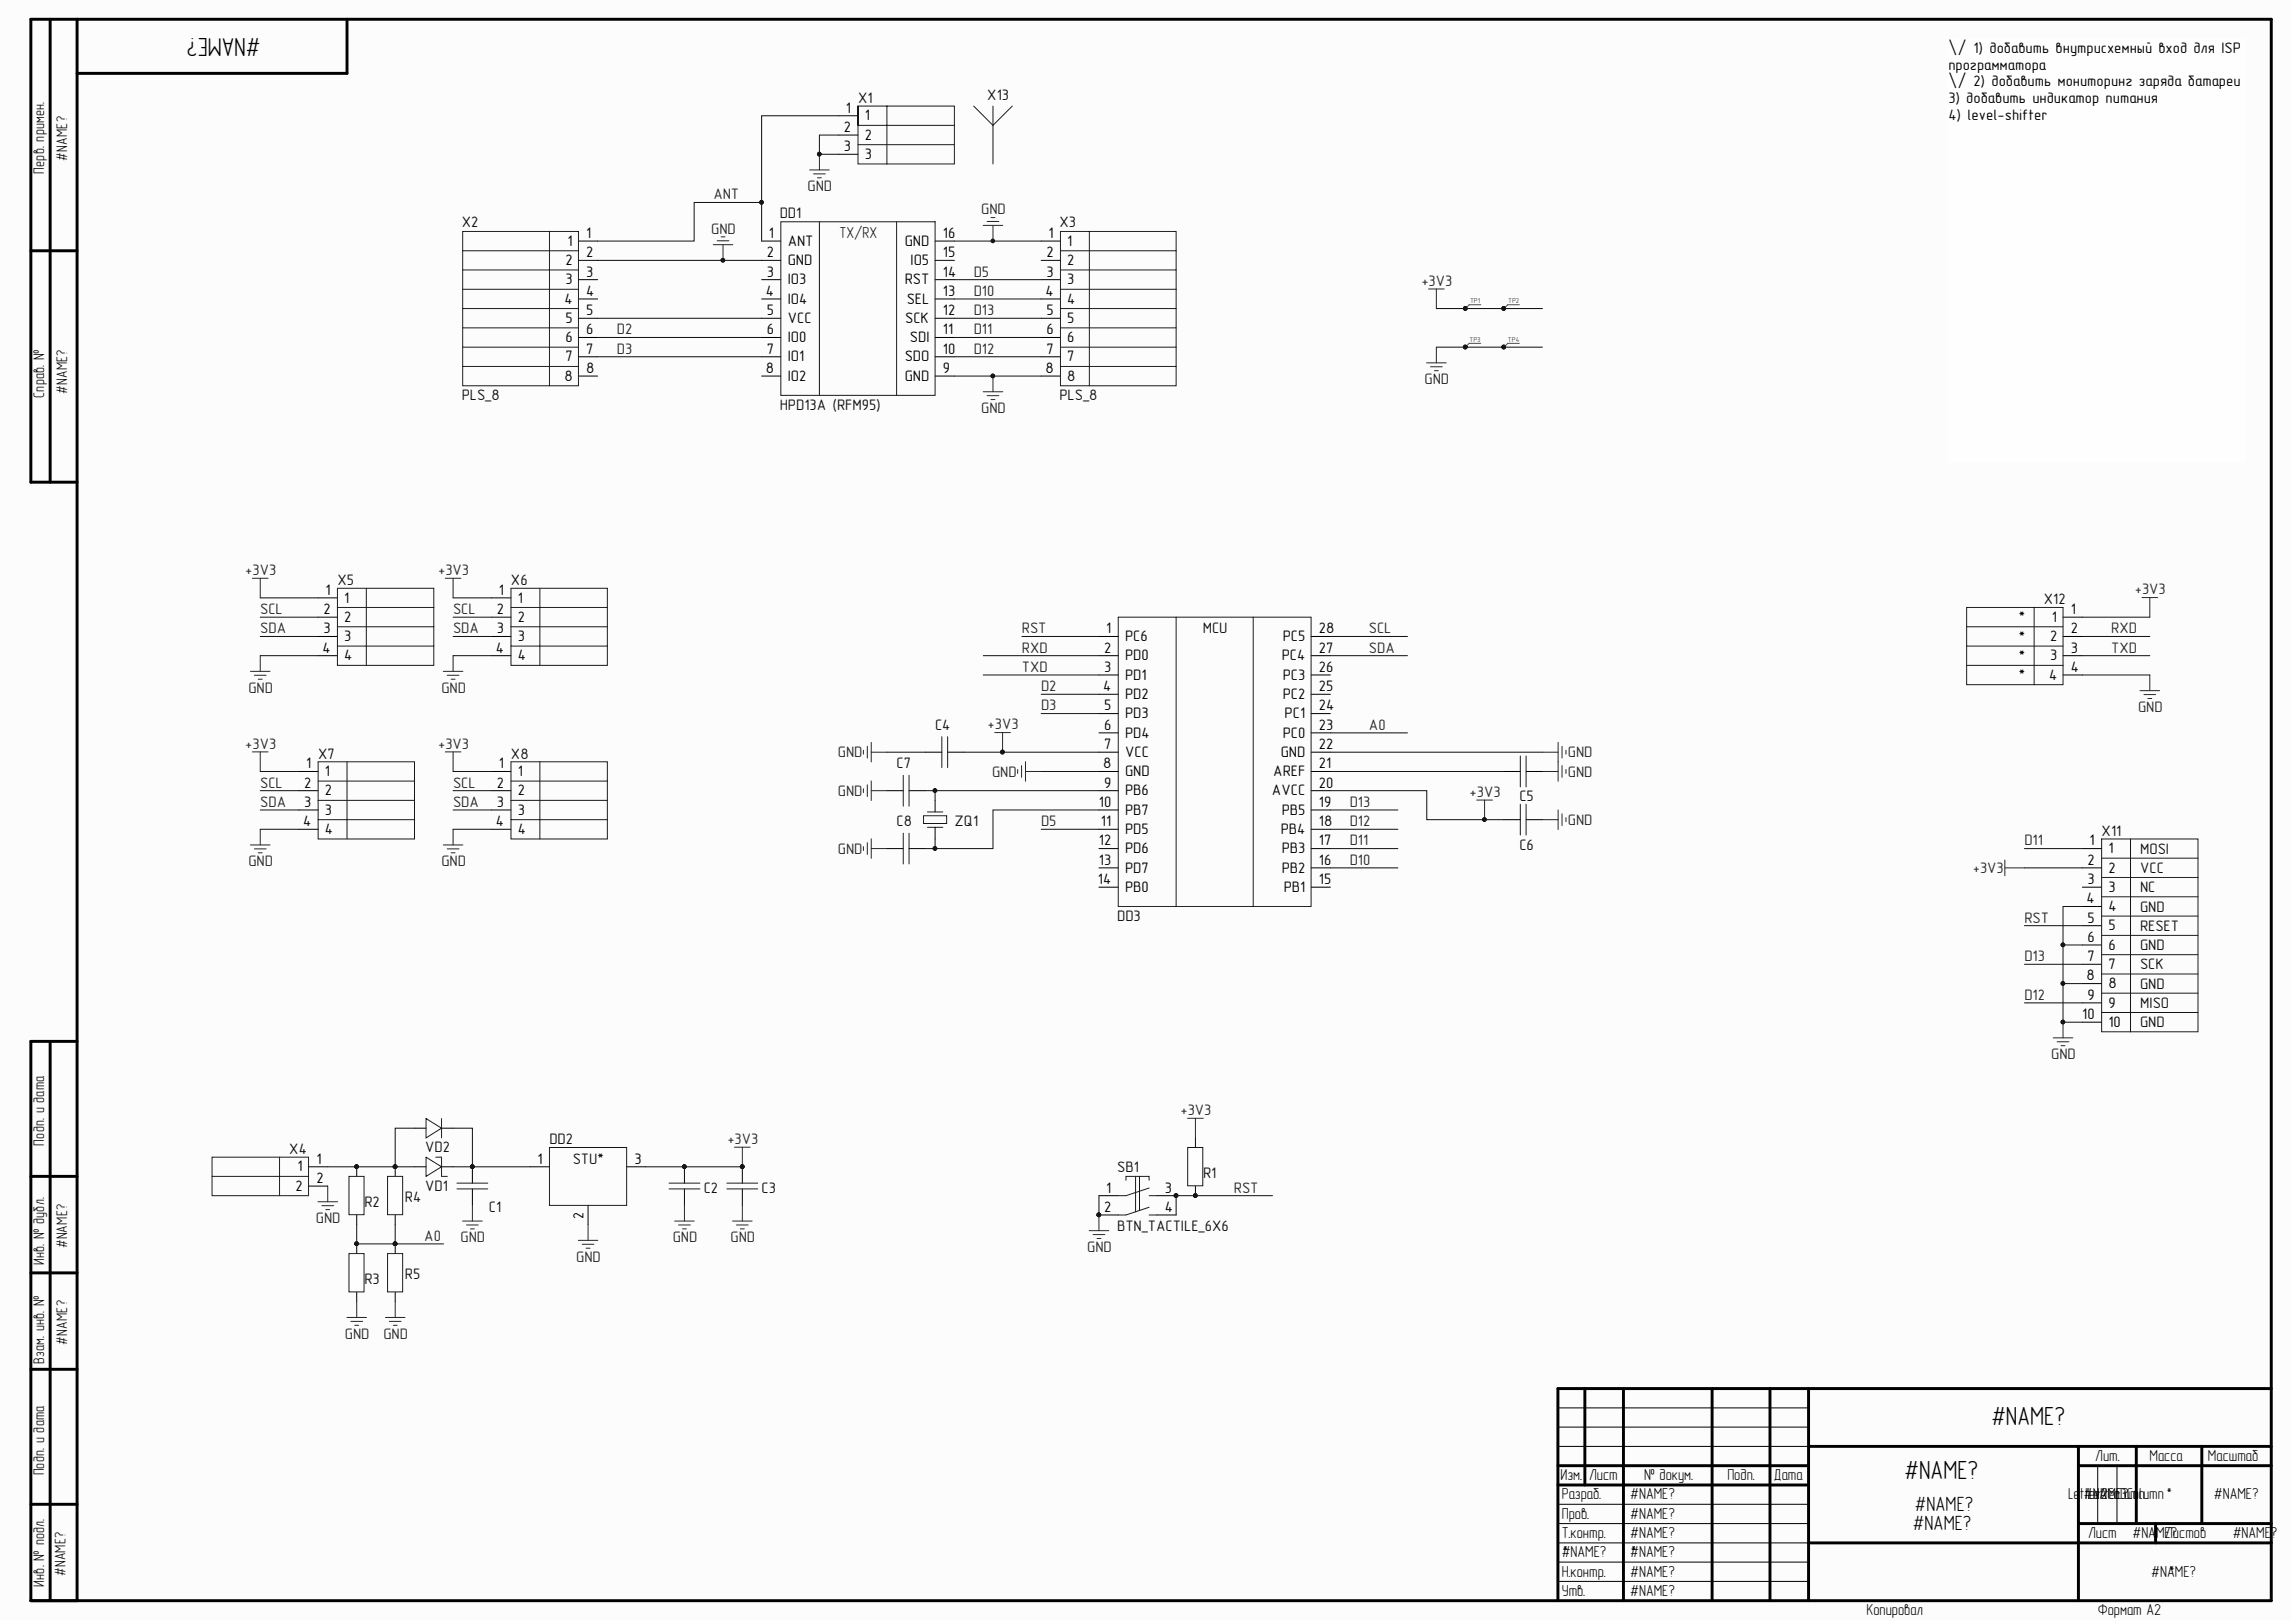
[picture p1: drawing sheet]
<svg xmlns="http://www.w3.org/2000/svg" width="594mm" height="420mm" viewBox="0 0 594 420" stroke-linecap="round" stroke-linejoin="round" font-family="sans-serif">
<defs><g id="words">
<g font-size="6.8">
<text x="67.5" y="9.9" transform="rotate(-180 67.5 9.9)">#NAME?</text>
<text x="515.4" y="369">#NAME?</text>
<text x="492.9" y="383">#NAME?</text>
</g>
<g font-size="5.3">
<text x="495.6" y="391.1">#NAME?</text>
<text x="495.1" y="396.1">#NAME?</text>
</g>
<text font-size="4.1" fill="#0e0e0e" x="217.2" y="61.5">TX/RX</text>
<g font-size="4.1">
<text x="403.9" y="383.2">Изм.</text>
<text x="411.3" y="383.2">Лист</text>
<text x="425.6" y="383.2">№ докум.</text>
<text x="447.1" y="383.2">Подп.</text>
<text x="459.1" y="383.2">Дата</text>
<text x="542.3" y="378.2">Лит.</text>
<text x="556.3" y="378.2">Масса</text>
<text x="571.5" y="378.2">Масштаб</text>
<text x="404.2" y="388.2">Разраб.</text>
<text x="421.9" y="388.2">#NAME?</text>
<text x="535.3" y="388.2">Letter2Column</text>
<text x="539.3" y="388.2">#NAME?</text>
<text x="540.4" y="388.2">Letter3Column*</text>
<text x="573" y="388.2">#NAME?</text>
<text x="404.2" y="393.2">Пров.</text>
<text x="421.9" y="393.2">#NAME?</text>
<text x="404.2" y="398.2">Т.контр.</text>
<text x="421.9" y="398.2">#NAME?</text>
<text x="540.4" y="398.2">Лист</text>
<text x="551.9" y="398.2">#NAME?</text>
<text x="560.4" y="398.2">Листов</text>
<text x="577.9" y="398.2">#NAME?</text>
<text x="404.2" y="403.2">*</text>
<text x="404.2" y="403.2">#NAME?</text>
<text x="421.9" y="403.2">*</text>
<text x="421.9" y="403.2">#NAME?</text>
<text x="404.2" y="413.2">Утв.</text>
<text x="404.2" y="408.2">Н.контр.</text>
<text x="421.9" y="408.2">#NAME?</text>
<text x="421.9" y="413.2">#NAME?</text>
<text x="556.8" y="408.2">#NAME?</text>
<text x="561.3" y="408.2">*</text>
<text x="483" y="418.2">Копировал</text>
<text x="542.9" y="418.2">Формат А2</text>
</g>
<g font-size="4">
<text x="17.4" y="41.6" transform="rotate(-90 17.4 41.6)">#NAME?</text>
<text x="11.4" y="44.9" transform="rotate(-90 11.4 44.9)">Перв. примен.</text>
<text x="17.4" y="102" transform="rotate(-90 17.4 102)">#NAME?</text>
<text x="11.4" y="103" transform="rotate(-90 11.4 103)">Справ. №</text>
<text x="11.4" y="296.6" transform="rotate(-90 11.4 296.6)">Подп. и дата</text>
<text x="17.4" y="323.2" transform="rotate(-90 17.4 323.2)">#NAME?</text>
<text x="11.4" y="327.5" transform="rotate(-90 11.4 327.5)">Инв. № дубл.</text>
<text x="11.4" y="353" transform="rotate(-90 11.4 353)">Взам. инв. №</text>
<text x="17.4" y="348.1" transform="rotate(-90 17.4 348.1)">#NAME?</text>
<text x="11.4" y="381.9" transform="rotate(-90 11.4 381.9)">Подп. и дата</text>
<text x="11.4" y="410.7" transform="rotate(-90 11.4 410.7)">Инв. № подл.</text>
<text x="16.9" y="408" transform="rotate(-90 16.9 408)">#NAME?</text>
</g>
<g font-size="3.9">
<text x="504.3" y="13.7">\/ 1) добавить внутрисхемный вход для ISP</text>
<text x="504.3" y="18">программатора</text>
<text x="504.3" y="22.4">\/ 2) добавить мониторинг заряда батареи</text>
<text x="218.9" y="29.2">1</text>
<text x="504.3" y="26.7">3) добавить индикатор питания</text>
<text x="218.4" y="34.1">2</text>
<text x="223.8" y="31.2">1</text>
<text x="504.3" y="31">4) level-shifter</text>
<text x="218.4" y="39.1">3</text>
<text x="223.8" y="36.2">2</text>
<text x="223.8" y="41.1">3</text>
<text x="146.9" y="63.6">1</text>
<text x="151.7" y="61.6">1</text>
<text x="199" y="61.6">1</text>
<text x="203.9" y="63.6">ANT</text>
<text x="234.2" y="63.6">GND</text>
<text x="244" y="61.6">16</text>
<text x="271.3" y="61.6">1</text>
<text x="276.2" y="63.6">1</text>
<text x="146.3" y="68.6">2</text>
<text x="151.7" y="66.6">2</text>
<text x="151.7" y="71.6">3</text>
<text x="198.5" y="66.6">2</text>
<text x="198.5" y="71.6">3</text>
<text x="203.9" y="68.6">GND</text>
<text x="235.7" y="68.6">IO5</text>
<text x="244" y="71.6">14</text>
<text x="244" y="66.6">15</text>
<text x="270.8" y="66.6">2</text>
<text x="270.8" y="71.6">3</text>
<text x="276.2" y="68.6">2</text>
<text x="146.3" y="73.6">3</text>
<text x="151.7" y="76.6">4</text>
<text x="198.2" y="76.6">4</text>
<text x="203.9" y="73.6">IO3</text>
<text x="234.2" y="73.6">RST</text>
<text x="244" y="76.6">13</text>
<text x="270.6" y="76.6">4</text>
<text x="276.2" y="73.6">3</text>
<text x="146.1" y="78.6">4</text>
<text x="146.3" y="83.6">5</text>
<text x="151.7" y="81.6">5</text>
<text x="198.5" y="81.6">5</text>
<text x="203.9" y="78.6">IO4</text>
<text x="203.9" y="83.6">VCC</text>
<text x="234.3" y="83.6">SCK</text>
<text x="234.7" y="78.6">SEL</text>
<text x="244" y="81.6">12</text>
<text x="270.8" y="81.6">5</text>
<text x="276.2" y="78.6">4</text>
<text x="276.2" y="83.6">5</text>
<text x="146.3" y="88.6">6</text>
<text x="151.7" y="86.5">6</text>
<text x="198.5" y="86.5">6</text>
<text x="203.9" y="88.6">IO0</text>
<text x="235.5" y="88.6">SDI</text>
<text x="244" y="86.5">11</text>
<text x="270.8" y="86.5">6</text>
<text x="276.2" y="88.6">6</text>
<text x="146.3" y="93.6">7</text>
<text x="151.7" y="91.5">7</text>
<text x="198.5" y="91.5">7</text>
<text x="203.9" y="93.6">IO1</text>
<text x="234.2" y="93.6">SDO</text>
<text x="244" y="91.5">10</text>
<text x="270.8" y="91.5">7</text>
<text x="276.2" y="93.6">7</text>
<text x="146.1" y="98.6">8</text>
<text x="151.7" y="96.5">8</text>
<text x="198.2" y="96.5">8</text>
<text x="203.9" y="98.6">IO2</text>
<text x="234.2" y="98.6">GND</text>
<text x="244" y="96.5">9</text>
<text x="270.6" y="96.5">8</text>
<text x="276.2" y="98.6">8</text>
<text x="84.2" y="154">1</text>
<text x="89.1" y="156">1</text>
<text x="129.1" y="154">1</text>
<text x="134" y="156">1</text>
<text x="83.7" y="159">2</text>
<text x="89.1" y="161">2</text>
<text x="128.6" y="159">2</text>
<text x="134" y="161">2</text>
<text x="522.4" y="161.1">*</text>
<text x="531.1" y="161">1</text>
<text x="536" y="159">1</text>
<text x="83.7" y="164">3</text>
<text x="89.1" y="166">3</text>
<text x="128.6" y="164">3</text>
<text x="134" y="166">3</text>
<text x="286.3" y="164">1</text>
<text x="291.2" y="166">PC6</text>
<text x="332" y="166">PC5</text>
<text x="341.4" y="164">28</text>
<text x="522.4" y="166.1">*</text>
<text x="530.6" y="166">2</text>
<text x="536" y="164">2</text>
<text x="83.5" y="168.9">4</text>
<text x="89.1" y="171">4</text>
<text x="128.4" y="168.9">4</text>
<text x="134" y="171">4</text>
<text x="285.8" y="168.9">2</text>
<text x="285.8" y="173.9">3</text>
<text x="291.2" y="171">PD0</text>
<text x="331.7" y="171">PC4</text>
<text x="341.4" y="173.9">26</text>
<text x="341.4" y="168.9">27</text>
<text x="522.4" y="171.1">*</text>
<text x="530.6" y="171">3</text>
<text x="536" y="168.9">3</text>
<text x="536" y="173.9">4</text>
<text x="285.5" y="178.9">4</text>
<text x="291.2" y="175.9">PD1</text>
<text x="332" y="175.9">PC3</text>
<text x="341.4" y="178.9">25</text>
<text x="522.4" y="176.1">*</text>
<text x="530.3" y="175.9">4</text>
<text x="285.8" y="183.9">5</text>
<text x="291.2" y="180.9">PD2</text>
<text x="291.2" y="185.9">PD3</text>
<text x="332" y="180.9">PC2</text>
<text x="332.5" y="185.9">PC1</text>
<text x="341.4" y="183.9">24</text>
<text x="285.8" y="188.9">6</text>
<text x="291.2" y="190.9">PD4</text>
<text x="332" y="190.9">PC0</text>
<text x="341.4" y="188.9">23</text>
<text x="285.8" y="193.9">7</text>
<text x="291.2" y="195.9">VCC</text>
<text x="331.5" y="195.9">GND</text>
<text x="341.4" y="193.9">22</text>
<text x="78.7" y="203.9">2</text>
<text x="79.2" y="198.9">1</text>
<text x="84.1" y="200.9">1</text>
<text x="128.6" y="203.9">2</text>
<text x="129.1" y="198.9">1</text>
<text x="134" y="200.9">1</text>
<text x="285.5" y="198.9">8</text>
<text x="285.8" y="203.9">9</text>
<text x="291.2" y="200.9">GND</text>
<text x="329.5" y="200.9">AREF</text>
<text x="341.4" y="203.9">20</text>
<text x="341.4" y="198.9">21</text>
<text x="78.7" y="208.9">3</text>
<text x="84.1" y="205.9">2</text>
<text x="128.6" y="208.9">3</text>
<text x="134" y="205.9">2</text>
<text x="284.4" y="208.9">10</text>
<text x="291.2" y="205.9">PB6</text>
<text x="329.2" y="205.9">AVCC</text>
<text x="341.4" y="208.9">19</text>
<text x="78.5" y="213.9">4</text>
<text x="84.1" y="210.9">3</text>
<text x="84.1" y="215.9">4</text>
<text x="128.4" y="213.9">4</text>
<text x="134" y="210.9">3</text>
<text x="134" y="215.9">4</text>
<text x="284.9" y="213.9">11</text>
<text x="291.2" y="210.9">PB7</text>
<text x="291.2" y="215.9">PD5</text>
<text x="331.5" y="215.9">PB4</text>
<text x="331.7" y="210.9">PB5</text>
<text x="341.4" y="213.9">18</text>
<text x="284.4" y="218.9">12</text>
<text x="291.2" y="220.9">PD6</text>
<text x="331.7" y="220.9">PB3</text>
<text x="341.4" y="218.9">17</text>
<text x="540.8" y="218.9">1</text>
<text x="545.7" y="220.9">1</text>
<text x="284.4" y="223.9">13</text>
<text x="291.2" y="225.9">PD7</text>
<text x="331.7" y="225.9">PB2</text>
<text x="341.4" y="223.9">16</text>
<text x="540.3" y="223.9">2</text>
<text x="545.7" y="225.9">2</text>
<text x="284.2" y="228.9">14</text>
<text x="291.2" y="230.9">PB0</text>
<text x="332.2" y="230.9">PB1</text>
<text x="341.4" y="228.9">15</text>
<text x="540.1" y="233.9">4</text>
<text x="540.3" y="228.9">3</text>
<text x="545.7" y="230.9">3</text>
<text x="540.3" y="238.8">5</text>
<text x="545.7" y="235.9">4</text>
<text x="540.3" y="243.8">6</text>
<text x="545.7" y="240.9">5</text>
<text x="545.7" y="245.8">6</text>
<text x="540.3" y="248.8">7</text>
<text x="545.7" y="250.8">7</text>
<text x="540.1" y="253.8">8</text>
<text x="545.7" y="255.8">8</text>
<text x="538.9" y="263.8">10</text>
<text x="540.3" y="258.8">9</text>
<text x="545.7" y="260.8">9</text>
<text x="545.7" y="265.8">10</text>
<text x="77" y="303.3">1</text>
<text x="81.9" y="301.2">1</text>
<text x="139.1" y="301.2">1</text>
<text x="164.2" y="301.2">3</text>
<text x="76.5" y="308.3">2</text>
<text x="81.9" y="306.2">2</text>
<text x="286.3" y="308.7">1</text>
<text x="301.4" y="308.7">3</text>
<text x="285.8" y="313.7">2</text>
<text x="301.4" y="313.7">4</text>
</g>
<g font-size="3.9" fill="#0e0e0e">
<text x="222.1" y="26.6">X1</text>
<text x="255.5" y="25.9">X13</text>
<text x="119.5" y="58.9">X2</text>
<text x="201.8" y="56.3">DD1</text>
<text x="274.2" y="58.9">X3</text>
<text x="119.5" y="103.6">PLS_8</text>
<text x="201.8" y="106.1">HPD13A (RFM95)</text>
<text x="274.2" y="103.6">PLS_8</text>
<text x="87.3" y="151.5">X5</text>
<text x="132.3" y="151.5">X6</text>
<text x="529" y="156.4">X12</text>
<text x="311.3" y="164">MCU</text>
<text x="242" y="188.9">C4</text>
<text x="82.3" y="196.4">X7</text>
<text x="132.3" y="196.4">X8</text>
<text x="232.1" y="198.9">C7</text>
<text x="393.2" y="207.4">C5</text>
<text x="232.1" y="213.9">C8</text>
<text x="247" y="213.9">ZQ1</text>
<text x="393.2" y="219.9">C6</text>
<text x="543.9" y="216.4">X11</text>
<text x="553.9" y="221">MOSI</text>
<text x="553.9" y="226">VCC</text>
<text x="553.9" y="231">NC</text>
<text x="289.2" y="238.4">DD3</text>
<text x="553.9" y="236">GND</text>
<text x="553.9" y="246">GND</text>
<text x="553.9" y="241">RESET</text>
<text x="553.9" y="251">SCK</text>
<text x="553.9" y="256">GND</text>
<text x="553.9" y="261">MISO</text>
<text x="553.9" y="266">GND</text>
<text x="74.9" y="298.8">X4</text>
<text x="110" y="298.3">VD2</text>
<text x="142.2" y="296.2">DD2</text>
<text x="148.2" y="301.2">STU*</text>
<text x="289.2" y="303.5">SB1</text>
<text x="311.4" y="304.9">R1</text>
<text x="104.8" y="311.2">R4</text>
<text x="110" y="308.3">VD1</text>
<text x="182.1" y="308.7">C2</text>
<text x="197.1" y="308.7">C3</text>
<text x="94.3" y="312.3">R2</text>
<text x="126.5" y="313.8">C1</text>
<text x="289.2" y="318.8">BTN_TACTILE_6X6</text>
<text x="94.3" y="332.3">R3</text>
<text x="104.8" y="331.2">R5</text>
</g>
<g font-size="3.9" fill="#262626">
<text x="184.6" y="51.6">ANT</text>
<text x="209" y="49.5">GND</text>
<text x="254" y="55.5">GND</text>
<text x="184.1" y="60.5">GND</text>
<text x="252" y="71.6">D5</text>
<text x="252" y="76.6">D10</text>
<text x="367.9" y="74">+3V3</text>
<text x="252" y="81.6">D13</text>
<text x="159.7" y="86.5">D2</text>
<text x="252" y="86.5">D11</text>
<text x="159.7" y="91.5">D3</text>
<text x="252" y="91.5">D12</text>
<text x="368.7" y="99.5">GND</text>
<text x="254" y="106.9">GND</text>
<text x="63.5" y="148.9">+3V3</text>
<text x="113.4" y="148.9">+3V3</text>
<text x="552.5" y="153.9">+3V3</text>
<text x="67.4" y="159">SCL</text>
<text x="117.3" y="159">SCL</text>
<text x="67.4" y="164">SDA</text>
<text x="117.3" y="164">SDA</text>
<text x="264.5" y="164">RST</text>
<text x="354.3" y="164">SCL</text>
<text x="546.4" y="164">RXD</text>
<text x="264.5" y="168.9">RXD</text>
<text x="264.5" y="173.9">TXD</text>
<text x="354.3" y="168.9">SDA</text>
<text x="546.4" y="168.9">TXD</text>
<text x="64.3" y="179.3">GND</text>
<text x="114.2" y="179.3">GND</text>
<text x="269.5" y="178.9">D2</text>
<text x="269.5" y="183.9">D3</text>
<text x="553.4" y="184.3">GND</text>
<text x="255.6" y="188.8">+3V3</text>
<text x="354.3" y="188.9">A0</text>
<text x="63.5" y="193.8">+3V3</text>
<text x="113.4" y="193.8">+3V3</text>
<text x="216.9" y="196.1">GND</text>
<text x="405.8" y="196.1">GND</text>
<text x="67.4" y="203.9">SCL</text>
<text x="117.3" y="203.9">SCL</text>
<text x="256.8" y="201.1">GND</text>
<text x="405.8" y="201.1">GND</text>
<text x="67.4" y="208.9">SDA</text>
<text x="117.3" y="208.9">SDA</text>
<text x="216.9" y="206">GND</text>
<text x="349.3" y="208.9">D13</text>
<text x="380.4" y="206.3">+3V3</text>
<text x="269.5" y="213.9">D5</text>
<text x="349.3" y="213.9">D12</text>
<text x="405.8" y="213.5">GND</text>
<text x="216.9" y="221">GND</text>
<text x="349.3" y="218.9">D11</text>
<text x="524" y="218.9">D11</text>
<text x="64.3" y="224.3">GND</text>
<text x="114.2" y="224.3">GND</text>
<text x="349.3" y="223.9">D10</text>
<text x="510.6" y="226">+3V3</text>
<text x="524" y="238.8">RST</text>
<text x="524" y="248.8">D13</text>
<text x="524" y="258.8">D12</text>
<text x="530.9" y="274.2">GND</text>
<text x="305.5" y="288.7">+3V3</text>
<text x="188.2" y="296.2">+3V3</text>
<text x="319.4" y="308.7">RST</text>
<text x="81.8" y="316.6">GND</text>
<text x="109.8" y="321.2">A0</text>
<text x="119.2" y="321.6">GND</text>
<text x="174.1" y="321.6">GND</text>
<text x="189.1" y="321.6">GND</text>
<text x="149.2" y="326.6">GND</text>
<text x="281.4" y="324.1">GND</text>
<text x="89.3" y="346.6">GND</text>
<text x="99.2" y="346.6">GND</text>
</g>
<text font-size="3.8" x="151" y="315.7" transform="rotate(-90 151 315.7)">2</text>
<g font-size="1.9" fill="#4c4c4c">
<text x="380.5" y="78.5">TP1</text>
<text x="390.3" y="78.5">TP2</text>
<text x="380.4" y="88.5">TP3</text>
<text x="390.3" y="88.5">TP4</text>
</g>
</g></defs>
<path d="M0 0h592.8v419.3h-592.8z" fill="#fcfcfc"/>
<g fill="none" stroke="#000" stroke-width=".76">
<path d="M13 5v119.8M20 5v409.4M89.8 5v14h-69.8M8 64.9h12M20 124.8h-12v-119.8h579.8v409.4h-579.8v-144.8h12M13 269.6v144.8M8 304.5h12M8 329.5h12M8 354.5h12M410.2 359.5v24.9M420.2 359.5v54.9M443.1 359.5v54.9"/>
<path d="M458.1 359.5v54.9M468.1 359.5v54.9M587.8 359.5h-184.6v54.9M403.2 379.4h64.9M468.1 374.4h119.7M537.9 379.4h49.9M537.9 374.4v40M552.9 374.4v20M569.9 374.4v20M8 389.4h12M403.2 384.4h64.9M468.1 399.4h119.7"/>
<path d="M537.9 394.4h49.9M557.9 394.4v5"/>
</g>
<g fill="none" stroke="#000" stroke-width=".26">
<path d="M217.1 30h5M217.1 35h5M217.1 39.9h5M149.7 62.4h5M149.7 67.4h5M149.7 72.4h5M149.7 77.4h5M197.1 62.4h5M197.1 67.4h5M197.1 72.4h5M197.1 77.4h5M242 62.4h5"/>
<path d="M242 67.4h5M242 72.4h5M242 77.4h5M269.5 62.4h5M269.5 67.4h5M269.5 72.4h5M269.5 77.4h5M149.7 82.4h5M149.7 87.4h5M149.7 92.4h5M149.7 97.4h5M197.1 82.4h5"/>
<path d="M197.1 87.4h5M197.1 92.4h5M197.1 97.4h5M242 82.4h5M242 87.4h5M242 92.4h5M242 97.4h5M269.5 82.4h5M269.5 87.4h5M269.5 92.4h5M269.5 97.4h5M309.4 294.6v2.5"/>
<path d="M284.4 309.5h5M284.4 314.5h5M299.4 309.5h5M299.4 314.5h5M309.4 307.1v2.4M403.2 374.4h64.9M403.2 369.4h64.9M403.2 364.5h64.9M542.9 379.4v15M547.9 379.4v15M403.2 399.4h64.9M403.2 394.4h64.9"/>
<path d="M403.2 389.4h64.9M403.2 409.4h64.9M403.2 404.4h64.9"/>
</g>
<g fill="none" stroke="#1c1c1c" stroke-width=".26">
<path d="M222.1 27.5v14.9h7.4v-14.9h-7.4v5h24.9v-5h-17.5M247 32.5v5h-24.9M247 37.5v4.9h-17.5M142.2 59.9h7.5v40h-7.5zM142.2 59.9h-22.4v5h29.9M202.1 57.4h39.9v45h-39.9zM212.1 57.4v45M232.1 57.4v45M274.5 59.9h7.4v40h-7.4zM281.9 59.9h22.5v5h-29.9M119.8 64.9v5h29.9M119.8 74.9v5h29.9"/>
<path d="M119.8 79.9v5h29.9M119.8 74.9h29.9M119.8 69.9v5M274.5 74.9h29.9M304.4 64.9v5h-29.9M304.4 74.9v5h-29.9M304.4 79.9v5h-29.9M304.4 69.9v5M119.8 84.9v5h29.9M119.8 89.9v5h29.9M119.8 94.9v5h22.4M304.4 84.9v5h-29.9"/>
<path d="M304.4 89.9v5h-29.9M304.4 94.9v5h-22.5M291.4 305.6v-1.1h6v1.1M293.9 304.5v9.2M294.9 304.5v8.9M297.4 307.6l-6 1.9h-2M297.4 312.5l-6 2h-2M297.4 309.5h2M297.4 314.5h2"/>
</g>
<g fill="none" stroke="#262626" stroke-width=".26">
<path d="M212.1 39.9v4.1M209.5 44h5.1M210.6 45h3M211.6 46h1M254.5 58.4h5M255.5 57.3h3M256.5 56.3h1M257 58.4v4M184.6 63.3h5.1M185.6 62.3h3.1M186.6 61.3h1M187.1 63.3v4.1"/>
<path d="M257 97.4v4M254.5 101.4h5M255.5 102.4h3M256.5 103.4h1M223.5 204.2v1M223.5 219.2v1M224.5 203.2v3M224.5 218.2v3M225.5 202.2v5M225.5 217.1v5.1M225.5 204.7h4M225.5 219.7h4"/>
</g>
<g fill="#0e0e0e" stroke="#0e0e0e" stroke-width=".26">
<circle cx="187.1" cy="67.4" r=".47"/>
<circle cx="257" cy="62.4" r=".47"/>
<circle cx="257" cy="97.3" r=".47"/>
<circle cx="212" cy="39.9" r=".47"/>
<circle cx="284.4" cy="314.5" r=".47"/>
<circle cx="304.4" cy="309.5" r=".47"/>
<circle cx="309.4" cy="309.5" r=".47"/>
</g>
<path d="M307.4 297.1h3.9v9.9h-3.9z" fill="#fefefe" stroke="#1c1c1c" stroke-width=".26"/>
<g fill="#0e0e0e" stroke="#0e0e0e" stroke-width=".26">
<circle cx="309.4" cy="309.5" r=".47"/>
<circle cx="284.4" cy="314.5" r=".47"/>
<circle cx="259.4" cy="194.7" r=".47"/>
<circle cx="122.2" cy="302" r=".47"/>
<circle cx="177.1" cy="302" r=".47"/>
<circle cx="192.1" cy="302" r=".47"/>
<circle cx="384.2" cy="212.2" r=".47"/>
<circle cx="102.2" cy="302" r=".47"/>
</g>
<g fill="none" stroke="#262626" stroke-width=".26">
<path d="M65.3 149.7h4.1M67.4 149.7v5.1M115.2 149.7h4.1M117.3 149.7v5.1M64.8 173.8h5.1M65.8 174.8h3.1M66.8 175.8h1.1M67.4 169.7v4.1M114.7 173.8h5.1M115.7 174.8h3.1M116.8 175.8h1M117.3 169.7v4.1"/>
<path d="M65.3 194.6h4.1M67.4 194.6v5.1M115.2 194.6h4.1M117.3 194.6v5.1M223.5 194.2v1M224.5 193.2v3M225.5 192.2v5.1M225.5 194.7h4M257.5 189.7h4M259.5 189.7v5M263.4 199.2v1M264.4 198.2v3"/>
<path d="M265.4 197.2v5.1M265.4 199.7h4.1M399.2 194.7h4.1M399.2 199.7h4.1M403.3 192.2v10.1M404.3 193.2v3M404.3 198.2v3M405.3 194.2v1M405.3 199.2v1M64.8 218.7h5.1M65.8 219.8h3.1M67.4 214.7v4"/>
<path d="M114.7 218.7h5.1M115.7 219.8h3.1M117.3 214.7v4M382.2 207.1h4.1M384.2 207.1v5.1M399.2 212.2h4.1M403.3 209.7v5M404.3 210.7v3M405.3 211.7v1M66.8 220.8h1.1M116.8 220.8h1M518.9 222.6v4.1"/>
<path d="M518.9 224.7h5.1M190.1 297h4.1M192.1 297v5.1M307.4 289.5h4M309.4 289.5v5.1M82.3 311.1h5.1M83.3 312.1h3M84.3 313.1h1M84.8 307.1v4M119.7 316.1h5.1M120.7 317.1h3.1M121.8 318.1h1"/>
<path d="M122.3 312v4.1M152.2 317v4.1M174.6 316.1h5.1M175.6 317.1h3.1M176.6 318.1h1.1M177.1 312v4.1M189.6 316.1h5.1M190.6 317.1h3M191.6 318.1h1M192.1 312v4.1M281.9 318.6h5.1M282.9 319.6h3"/>
<path d="M284.4 314.5v4.1M149.7 321.1h5M150.7 322.1h3M151.7 323.1h1M283.9 320.6h1"/>
</g>
<g fill="none" stroke="#000" stroke-width=".26">
<path d="M82.3 154.8h5M82.3 159.8h5M127.3 154.8h5M127.3 159.8h5M82.3 164.8h5M82.3 169.7h5M127.3 164.8h5M127.3 169.7h5M284.4 164.8h5M284.4 169.7h5M284.4 174.7h5M284.4 179.7h5"/>
<path d="M339.3 164.8h5M339.3 169.7h5M339.3 174.7h5M339.3 179.7h5M77.3 199.7h5M127.3 199.7h5M284.4 199.7h5M284.4 184.7h5M284.4 189.7h5M284.4 194.7h5M339.3 199.7h5M339.3 184.7h5"/>
<path d="M339.3 189.7h5M339.3 194.7h5M77.3 204.7h5M77.3 209.7h5M77.3 214.7h5M127.3 204.7h5M127.3 209.7h5M127.3 214.7h5M242 207.2v3M242 214.2v3M284.4 204.7h5M284.4 209.7h5"/>
<path d="M284.4 214.7h5M284.4 219.7h5M339.3 204.7h5M339.3 209.7h5M339.3 214.7h5M339.3 219.7h5M538.9 219.7h5M284.4 224.7h5M284.4 229.7h5M339.3 224.7h5M339.3 229.7h5M538.9 224.7h5"/>
<path d="M538.9 229.7h5M538.9 234.7h5M538.9 239.6h5M538.9 244.6h5M538.9 249.6h5M538.9 254.6h5M538.9 259.6h5M538.9 264.6h5M79.9 302.1h4.9M79.9 307.1h4.9M102.3 302.1v2.4M102.3 314.5v2.5"/>
<path d="M107.3 302.1h3M114.3 302.1h3M122.3 302.1v4.2M122.3 307.8v4.2M137.2 302.1h5M152.2 312v5M162.2 302.1h5M177.1 302.1v4.2M177.1 307.8v4.2"/>
</g>
<g fill="none" stroke="#1c1c1c" stroke-width=".26">
<path d="M87.3 157.3h25v-5h-25v10M94.8 152.3v15h-7.5v-5M112.3 157.3v5h-25M132.3 157.3h24.9v-5h-24.9v10M139.7 152.3v15h-7.4v-5M157.2 157.3v5h-24.9M289.4 159.8h15v74.9h-15zM304.4 159.8h20v74.9h-20M324.4 159.8h14.9v74.9h-14.9M87.3 167.3v5h25v-5M112.3 162.3v5h-17.5v5M132.3 167.3v5h24.9v-5"/>
<path d="M157.2 162.3v5h-17.5v5M89.8 197.2v15h-7.5v-5M139.7 197.2v15h-7.4v-5M82.3 202.2h25v-5h-25v10M82.3 212.2v5h25v-5M107.3 202.2v5h-25M107.3 207.2v5h-17.5v5M132.3 202.2h24.9v-5h-24.9v10M132.3 212.2v5h24.9v-5M157.2 202.2v5h-24.9M157.2 207.2v5h-17.5v5M239 211.2h6v2h-6z"/>
<path d="M240 214.2h4M240 210.2h4M543.9 217.2h7.5v49.9h-7.5zM551.4 217.2h17.5v49.9h-17.5M543.9 222.2h25M543.9 227.2h25M543.9 232.2h25M543.9 237.2h25M543.9 242.2h25M543.9 247.1h25M543.9 252.1h25M543.9 257.1h25"/>
<path d="M543.9 262.1h25M72.3 299.6v9.9M110.3 299.6l4 2.5-4 2.4zM112.8 299.6h1.5v4.9h1.5M142.2 297.1h20v14.9h-20zM54.9 304.5v5h25v-9.9h-25v4.9h25M118.3 307.8h7.9M118.3 306.3h7.9M173.2 307.8h8M173.2 306.3h8"/>
</g>
<path d="M504 10h77.3v109.8h-77.3z" fill="#fefefe" stroke="#fefefe" stroke-width=".26"/>
<path d="M100.3 304.5h3.9v10h-3.9z" fill="#fefefe" stroke="#1c1c1c" stroke-width=".26"/>
<g fill="#0e0e0e" stroke="#0e0e0e" stroke-width=".26">
<circle cx="102.2" cy="302" r=".47"/>
<circle cx="102.2" cy="322" r=".47"/>
</g>
<path d="M102.3 322v2.5M102.3 334.5v2.5" fill="none" stroke="#000" stroke-width=".26"/>
<path d="M100.3 324.5h3.9v9.9h-3.9z" fill="#fefefe" stroke="#1c1c1c" stroke-width=".26"/>
<g fill="#0e0e0e" stroke="#0e0e0e" stroke-width=".26">
<circle cx="102.2" cy="322" r=".47"/>
<circle cx="533.9" cy="264.6" r=".47"/>
<circle cx="192.1" cy="302" r=".47"/>
<circle cx="92.3" cy="302" r=".47"/>
</g>
<g fill="none" stroke="#262626" stroke-width=".26">
<path d="M554.4 154.7h4M556.4 154.7v5.1M553.9 178.8h5M554.9 179.8h3M556.4 174.7v4.1M555.9 180.8h1M531.4 268.7h5.1M532.4 269.7h3.1M533.4 270.7h1.1M533.9 264.6v4.1M102.3 337v4.1M99.8 341.1h5"/>
<path d="M100.8 342.1h3M101.8 343.1h1"/>
</g>
<g fill="none" stroke="#000" stroke-width=".26">
<path d="M533.9 159.8h5M533.9 164.8h5M533.9 169.7h5M533.9 174.7h5M239.5 194.7h4.3M245.3 194.7h4.2M389.2 199.7h4.3M395 199.7h4.2M229.5 204.7h4.3M229.5 219.7h4.3M235.3 204.7h4.2M235.3 219.7h4.2"/>
<path d="M389.2 212.2h4.3M395 212.2h4.2M92.3 302.1v2.4M92.3 314.5v2.5M192.1 302.1v4.2M192.1 307.8v4.2"/>
</g>
<g fill="none" stroke="#1c1c1c" stroke-width=".26">
<path d="M252 27.5l5 5 5-5M257 27.5v14.9M526.5 157.3v19.9h7.4v-4.9M509 162.3v5h24.9M509 172.3v4.9h17.5M509 172.3h24.9M509 167.3v5M533.9 162.3h-24.9v-5h24.9v15M243.8 190.7v8M245.3 190.7v8M393.5 195.7v8M395 195.7v8"/>
<path d="M233.8 200.7v8M233.8 215.7v8M235.3 200.7v8M235.3 215.7v8M393.5 208.2v8M395 208.2v8M188.1 307.8h8M188.1 306.3h8"/>
</g>
<path d="M90.3 304.5h3.9v10h-3.9z" fill="#fefefe" stroke="#1c1c1c" stroke-width=".26"/>
<g fill="#0e0e0e" stroke="#0e0e0e" stroke-width=".26">
<circle cx="92.3" cy="302" r=".47"/>
<circle cx="92.3" cy="322" r=".47"/>
</g>
<path d="M92.3 322v2.5M92.3 334.5v2.5" fill="none" stroke="#000" stroke-width=".26"/>
<path d="M90.3 324.5h3.9v9.9h-3.9z" fill="#fefefe" stroke="#1c1c1c" stroke-width=".26"/>
<g fill="#0e0e0e" stroke="#0e0e0e" stroke-width=".26">
<circle cx="92.3" cy="322" r=".47"/>
<circle cx="257" cy="97.3" r=".47"/>
<circle cx="187.1" cy="67.4" r=".47"/>
<circle cx="212" cy="39.9" r=".47"/>
<circle cx="304.4" cy="309.5" r=".47"/>
<circle cx="309.4" cy="309.5" r=".47"/>
<circle cx="284.4" cy="314.5" r=".47"/>
<circle cx="192.1" cy="302" r=".47"/>
<circle cx="177.1" cy="302" r=".47"/>
<circle cx="122.2" cy="302" r=".47"/>
<circle cx="92.3" cy="302" r=".47"/>
<circle cx="102.2" cy="302" r=".47"/>
<circle cx="259.4" cy="194.7" r=".47"/>
<circle cx="197.1" cy="52.4" r=".47"/>
<circle cx="384.2" cy="212.2" r=".47"/>
<circle cx="533.9" cy="244.6" r=".47"/>
<circle cx="533.9" cy="254.6" r=".47"/>
<circle cx="533.9" cy="264.6" r=".47"/>
<circle cx="242" cy="204.7" r=".47"/>
<circle cx="242" cy="219.6" r=".47"/>
<circle cx="102.2" cy="322" r=".47"/>
<circle cx="379.2" cy="79.8" r=".47"/>
<circle cx="389.2" cy="79.8" r=".47"/>
<circle cx="379.2" cy="89.8" r=".47"/>
<circle cx="389.2" cy="89.8" r=".47"/>
</g>
<path d="M369.7 74.8h4.1M371.8 74.8v5.1M369.2 93.9h5.1M370.2 94.9h3.1M371.3 96h1M371.8 89.9v4M92.3 337v4.1M89.8 341.1h5.1M90.8 342.1h3M91.8 343.1h1" fill="none" stroke="#262626" stroke-width=".26"/>
<g fill="none" stroke="#0e0e0e" stroke-width=".26">
<path d="M217.1 35h-5v4.9h5M217.1 30h-20v32.4M197.1 52.4h-17.4v10h-25M154.7 67.4h42.4M247 72.4h22.5M247 77.4h22.5M247 62.4h22.5M371.8 79.9h27.4M154.7 82.4h42.4M154.7 87.4h42.4M154.7 92.4h42.4M247 82.4h22.5"/>
<path d="M247 87.4h22.5M247 92.4h22.5M247 97.4h22.5M371.8 89.9h27.4M67.4 154.8h14.9M67.4 159.8h14.9M117.3 154.8h10M117.3 159.8h10M538.9 159.8h17.5M67.4 164.8h14.9M67.4 169.7h14.9M117.3 164.8h10"/>
<path d="M117.3 169.7h10M254.5 169.7h29.9M254.5 174.7h29.9M264.5 164.8h19.9M269.5 179.7h14.9M344.3 164.8h20M344.3 169.7h20M538.9 164.8h17.5M538.9 169.7h17.5M538.9 174.7h17.5M67.4 199.7h9.9M117.3 199.7h10"/>
<path d="M229.5 194.7h10M249.5 194.7h34.9M269.5 199.7h14.9M269.5 184.7h14.9M344.3 199.7h44.9M344.3 194.7h54.9M344.3 189.7h20M67.4 209.7h9.9M67.4 214.7h9.9M67.4 204.7h9.9M117.3 209.7h10M117.3 214.7h10"/>
<path d="M117.3 204.7h10M239.5 204.7h44.9M239.5 219.7h2.5M242 204.7v2.5M269.5 214.7h14.9M284.4 209.7h-27.4v10h-15v-2.5M344.3 204.7h25v7.5h19.9M344.3 209.7h17.5M344.3 214.7h17.5M344.3 219.7h17.5M524 219.7h14.9M344.3 224.7h17.5"/>
<path d="M524 224.7h14.9M524 239.6h14.9M538.9 234.7h-5v9.9h5M524 249.6h14.9M524 259.6h14.9M533.9 244.6v10h5M533.9 254.6v10h5M107.3 292.1h-5v10M117.3 292.1h5v10M84.8 302.1h22.5M92.3 317v5h10M102.3 317v5h12.5"/>
<path d="M117.3 302.1h19.9M167.2 302.1h24.9M284.4 309.5v5M329.3 309.5h-24.9v5"/>
</g>
<path d="M383.2 78.9h-3l-.9 .9M393.2 78.9h-3l-1 .9M383.2 88.9h-3l-.9 .9M393.2 88.9h-3l-1 .9" fill="none" stroke="#4c4c4c" stroke-width=".26"/>
<path d="M107.3 292.1h3M114.3 292.1h3" fill="none" stroke="#000" stroke-width=".26"/>
<path d="M110.3 289.6l4 2.5-4 2.5zM114.3 289.6v5" fill="none" stroke="#1c1c1c" stroke-width=".26"/>
<use href="#words"/>
</svg>
